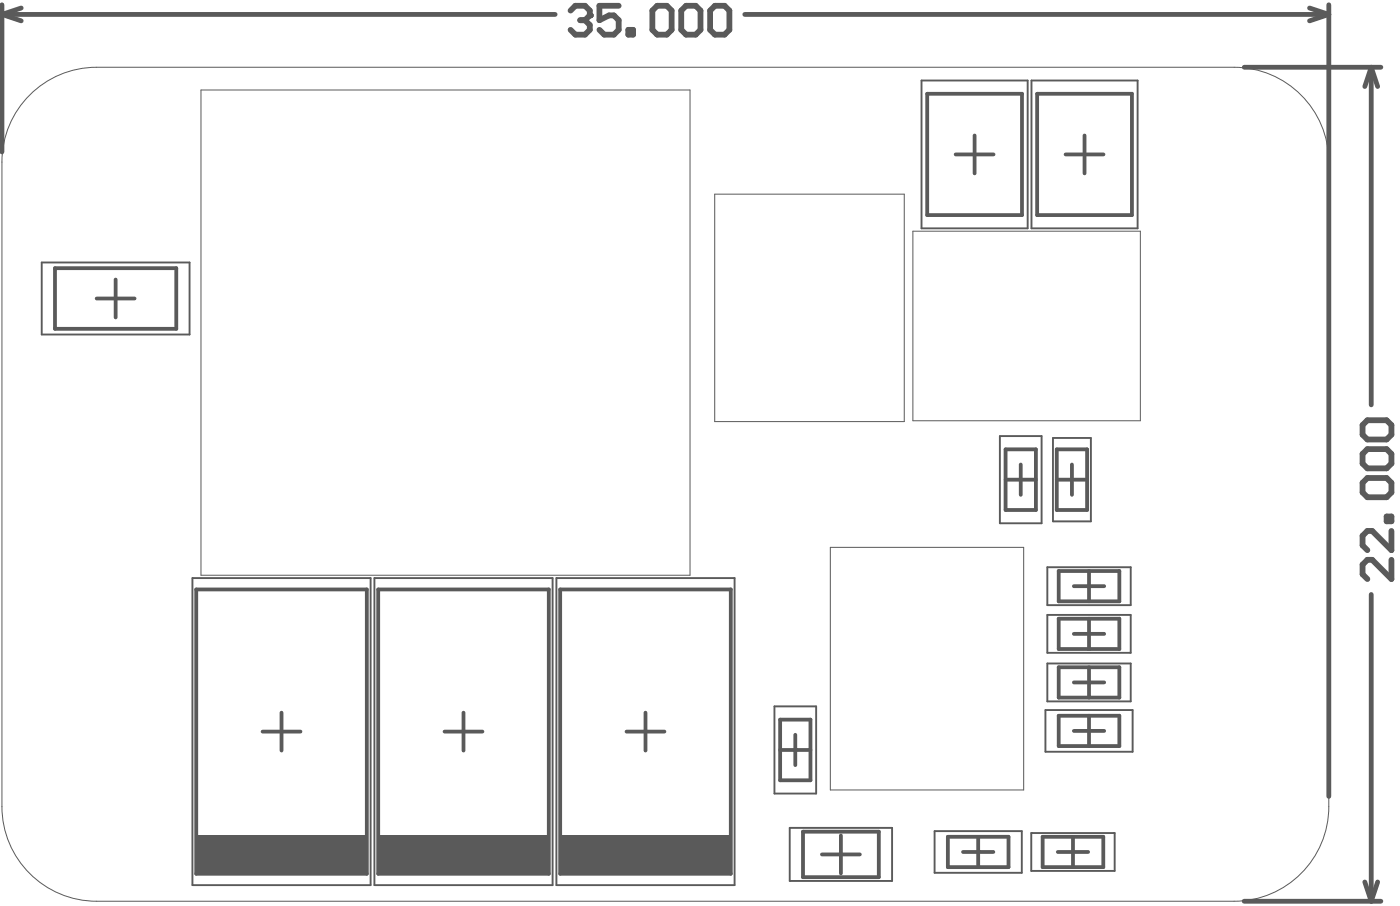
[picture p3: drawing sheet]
<svg xmlns="http://www.w3.org/2000/svg" width="123mm" height="79mm" viewBox="0 0 123 79" stroke-linecap="round" stroke-linejoin="round" font-family="sans-serif">
<g fill="none" stroke="#5a5a5a" stroke-width=".42">
<path d="M.2 1.3l1.7 .5M.2 .4v12.9M.2 1.3h48.5M1.9 .7l-1.7 .6M65.3 1.3h51.2M109.1 5.9h12M114.8 .7l1.7 .6M116.5 1.3l-1.7 .5M116.5 .4v69.4M120.2 5.9l.6 1.7M120.2 5.9l-.5 1.7M120.2 5.9v29.6"/>
<path d="M120.2 52.1v26.9M109.1 79h12M119.7 77.3l.5 1.7M120.8 77.3l-.6 1.7"/>
</g>
<path d="M50 .9l.5-.4h.8l.4 .4v.4" fill="none" stroke="#5a5a5a" stroke-width=".51"/>
<circle cx="51.7" cy="1.3" r=".25" fill="#5a5a5a"/>
<g fill="none" stroke="#5a5a5a" stroke-width=".51">
<path d="M50.9 1.8h.4M51.3 1.8l.4 .4v.4l-.4 .4h-.8l-.5-.4M51.7 1.3l-.4 .5M54.3 .5h-1.7v1.3l.8-.5h.4l.5 .5v.8l-.5 .4h-.8l-.4-.4M55.1 2.6h.4v.4h-.4zM57.2 .9l.4-.4h.9l.4 .4v1.7l-.4 .4h-.9l-.4-.4zM59.7 .9l.5-.4h.8l.4 .4v1.7l-.4 .4h-.8l-.5-.4zM62.3 .9l.4-.4h.8l.5 .4v1.7l-.5 .4h-.8l-.4-.4zM119.5 37.2l.4-.4h1.7l.4 .4v.9l-.4 .4h-1.7l-.4-.4zM119.5 39.8l.4-.5h1.7l.4 .5v.8l-.4 .4h-1.7l-.4-.4zM119.5 42.3l.4-.4h1.7l.4 .4v.8l-.4 .5h-1.7l-.4-.5zM121.6 45.3h.4v.4h-.4z"/>
<path d="M122 46.5v1.7l-1.7-1.7h-.4l-.4 .4v.9l.4 .4M122 49v1.7l-1.7-1.7h-.4l-.4 .5v.8l.4 .4"/>
</g>
<g fill="none" stroke="#5a5a5a" stroke-width=".33">
<path d="M81.3 8.2h8.3v10.6h-8.3zM90.9 8.2h8.4v10.6h-8.4zM4.8 23.5h10.7v5.3h-10.7zM88.2 39.4h2.6v5.3h-2.6zM92.7 39.4h2.6v5.3h-2.6zM17.2 51.6h15v25h-15zM33.2 51.6h14.9v25h-14.9zM49.1 51.6h15v25h-15zM92.8 50h5.4v2.7h-5.4zM92.8 54.2h5.4v2.7h-5.4zM92.8 58.5h5.4v2.6h-5.4zM68.4 63h2.7v5.4h-2.7z"/>
<path d="M70.4 72.9h6.7v4h-6.7zM83.1 73.3h5.3v2.7h-5.3zM91.4 73.3h5.3v2.7h-5.3zM92.8 62.7h5.4v2.7h-5.4z"/>
</g>
<g fill="#5a5a5a">
<path d="M33.2 73.2h14.9v3.4h-14.9z" fill-rule="evenodd"/>
<path d="M17.2 73.2h15v3.4h-15z" fill-rule="evenodd"/>
<path d="M49.1 73.2h15v3.4h-15z" fill-rule="evenodd"/>
</g>
<g fill="none" stroke="#5a5a5a" stroke-width=".33">
<path d="M83.8 13.5h3.3M85.5 11.9v3.3M93.4 13.5h3.4M95.1 11.9v3.3M8.5 26.2h3.3M10.1 24.5v3.3M88.2 42h2.6M89.5 40.7v2.7M92.7 42h2.6M94 40.7v2.7M94.2 55.5h2.6M94.2 59.8h2.6"/>
<path d="M94.2 51.4h2.6M95.5 50v2.7M95.5 54.2v2.7M95.5 58.5v2.6M23 64.1h3.3M24.7 62.4v3.4M39 64.1h3.3M40.6 62.4v3.4M54.9 64.1h3.4M56.6 62.4v3.4M68.4 65.7h2.7M69.7 64.4v2.6"/>
<path d="M72.1 74.9h3.3M73.7 73.2v3.3M84.4 74.6h2.7M85.8 73.3v2.7M92.8 74.6h2.6M94.1 73.3v2.7M94.2 64h2.6M95.5 62.7v2.7"/>
</g>
<g fill="none" stroke="#5a5a5a" stroke-width=".17">
<path d="M80.8 7.1h9.3v12.9h-9.3zM90.4 7.1h9.4v12.9h-9.4zM3.7 23h12.9v6.3h-12.9zM87.7 38.2h3.6v7.6h-3.6zM92.3 38.4h3.4v7.3h-3.4zM16.9 50.6h15.6v26.9h-15.6zM32.8 50.6h15.7v26.9h-15.7zM48.8 50.6h15.6v26.9h-15.6zM91.8 49.7h7.4v3.3h-7.4zM91.8 53.9h7.4v3.3h-7.4zM91.8 58.1h7.4v3.3h-7.4zM67.9 61.9h3.7v7.6h-3.7z"/>
<path d="M69.3 72.5h8.9v4.7h-8.9zM82 72.8h7.6v3.7h-7.6zM90.4 73h7.3v3.3h-7.3zM91.7 62.2h7.6v3.7h-7.6z"/>
</g>
<path d="M17.6 7.9h42.9v42.5h-42.9zM62.7 17h16.6v19.9h-16.6zM108.2 5.9h-99.7a8.3 8.3 0 0 0-8.3 8.3v56.5a8.3 8.3 0 0 0 8.3 8.3h99.7a8.3 8.3 0 0 0 8.3-8.3v-56.5a8.3 8.3 0 0 0-8.3-8.3M80.1 20.3h19.9v16.6h-19.9zM72.8 48h17v21.2h-17z" fill="none" stroke="#5a5a5a" stroke-width=".09"/>
</svg>
